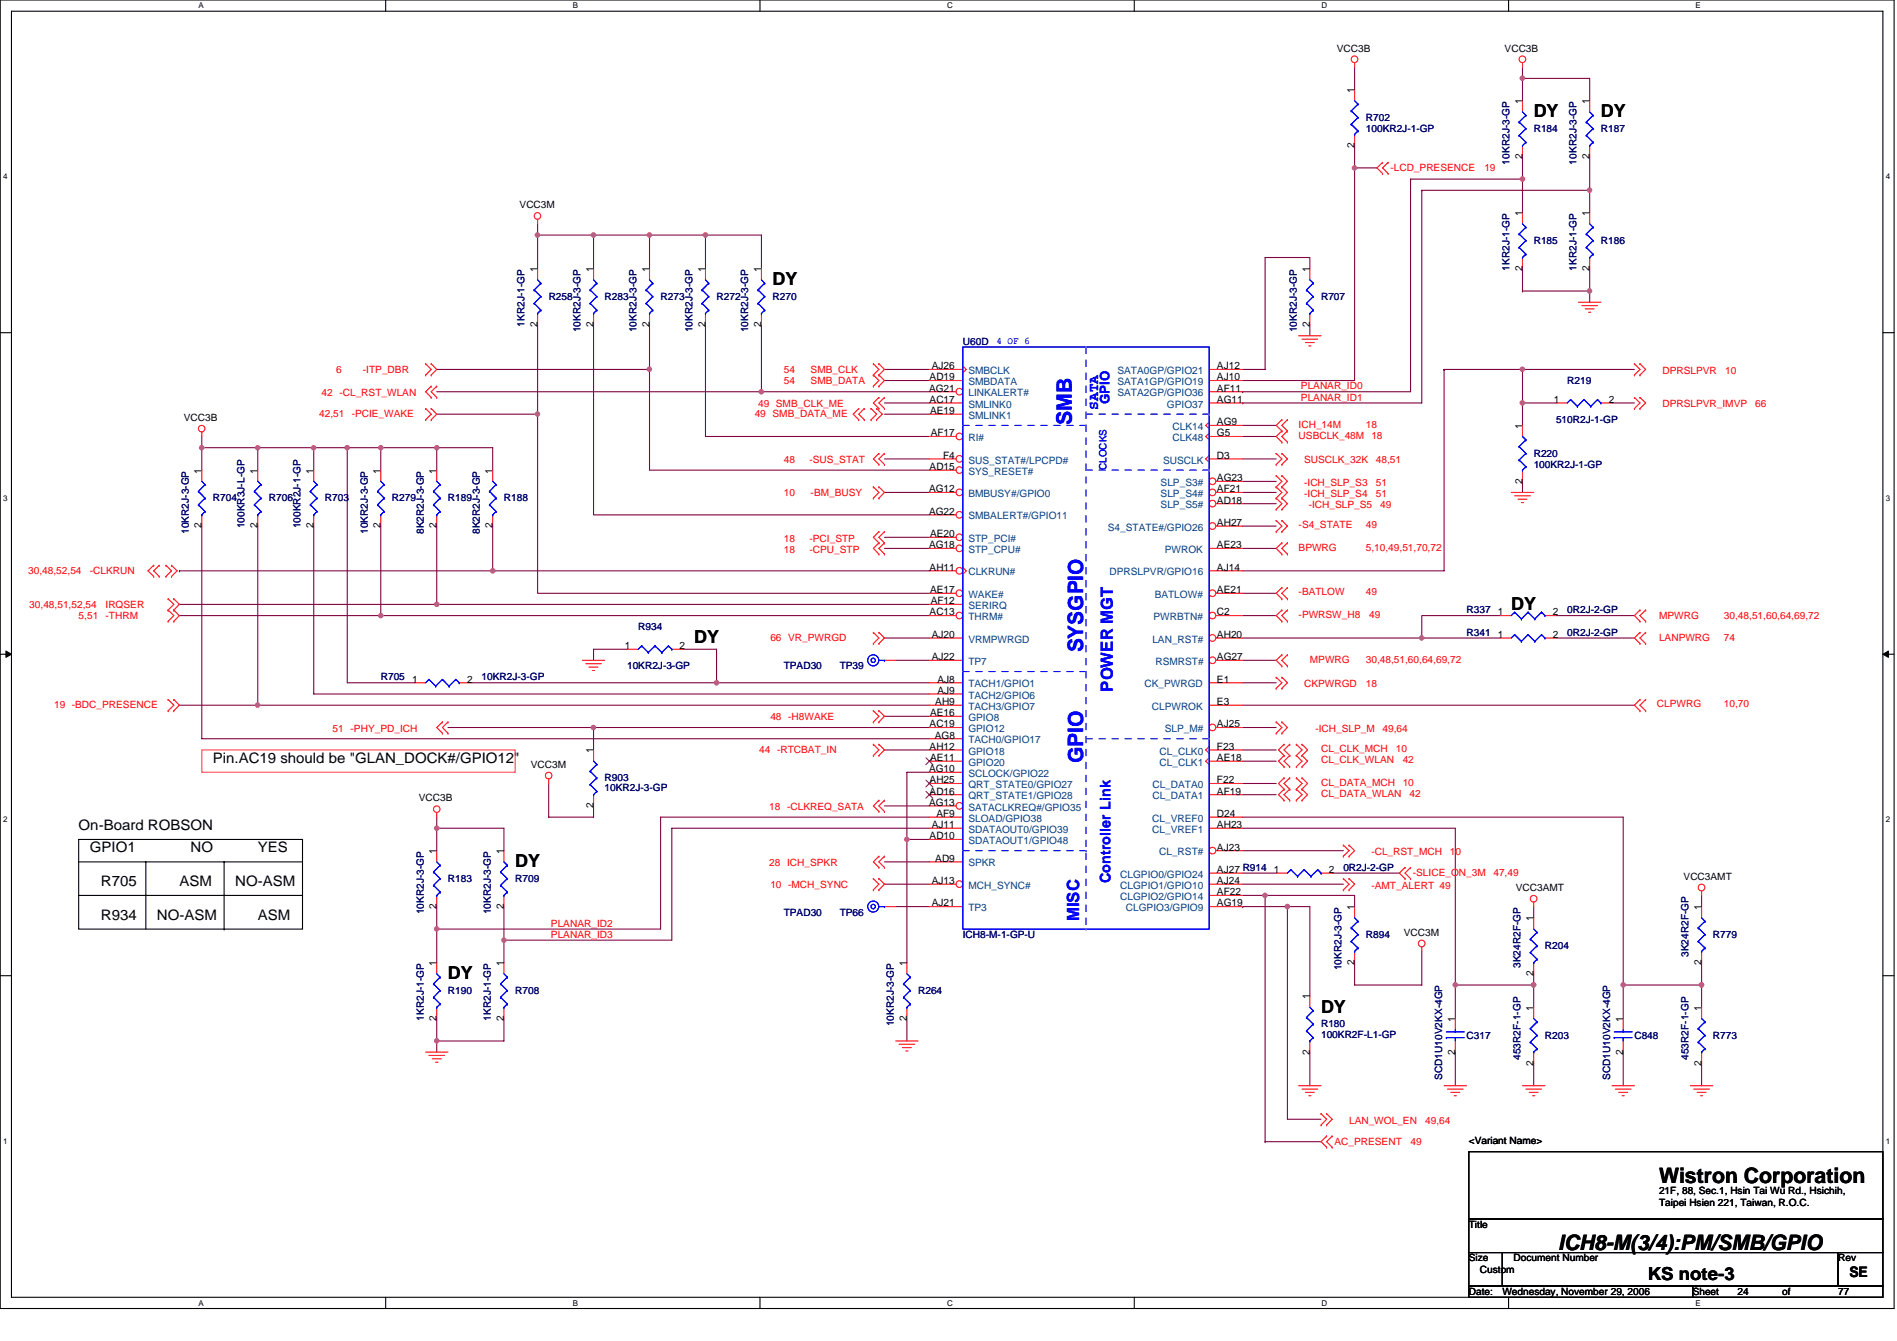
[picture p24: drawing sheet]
<svg xmlns="http://www.w3.org/2000/svg" width="297mm" height="210mm" viewBox="0 0 297 210" stroke-linecap="round" stroke-linejoin="round" font-family="sans-serif">
<defs><g id="words">
<g font-size="3.3" fill="#00f">
<text x="167.8" y="66.6" transform="rotate(-90 167.8 66.6)">SMB</text>
<text x="169.6" y="102.2" transform="rotate(-90 169.6 102.2)">SYSGPIO</text>
<text x="169.6" y="119.5" transform="rotate(-90 169.6 119.5)">GPIO</text>
</g>
<g font-size="3.3">
<text x="259.8" y="185.2">Wistron Corporation</text>
<text x="244" y="195.7">ICH8-M(3/4):PM/SMB/GPIO</text>
</g>
<g font-size="2.8">
<text x="240.2" y="18.4">DY</text>
<text x="250.7" y="18.4">DY</text>
<text x="121" y="44.6">DY</text>
<text x="236.6" y="95.5">DY</text>
<text x="108.7" y="100.7">DY</text>
<text x="80.7" y="135.8">DY</text>
<text x="70.1" y="153.3">DY</text>
<text x="206.9" y="158.6">DY</text>
<text x="258" y="200.4">KS note-3</text>
</g>
<g font-size="2.6" fill="#00f">
<text x="174.2" y="108.3" transform="rotate(-90 174.2 108.3)">POWER MGT</text>
<text x="169" y="144.3" transform="rotate(-90 169 144.3)">MISC</text>
</g>
<g font-size="2.3" fill="#00f">
<text x="172" y="64.2" transform="rotate(-90 172 64.2)">SATA</text>
<text x="173.9" y="138.3" transform="rotate(-90 173.9 138.3)">Controller Link</text>
</g>
<g font-size="2.3">
<text x="33.3" y="119.5">Pin.AC19 should be &quot;GLAN_DOCK#/GPIO12&quot;</text>
<text x="12.3" y="130">On-Board ROBSON</text>
<text x="14.1" y="133.5">GPIO1</text>
<text x="29.8" y="133.5">NO</text>
<text x="40.4" y="133.5">YES</text>
<text x="15.8" y="138.7">R705</text>
<text x="15.8" y="144">R934</text>
<text x="24.6" y="144">NO-ASM</text>
<text x="28.1" y="138.7">ASM</text>
<text x="36.8" y="138.7">NO-ASM</text>
<text x="40.4" y="144">ASM</text>
<text x="289.6" y="200">SE</text>
</g>
<text font-size="2.1" fill="#00f" x="173.8" y="63.3" transform="rotate(-90 173.8 63.3)">GPIO</text>
<g font-size="1.6">
<text x="209.3" y="8.1">VCC3B</text>
<text x="235.6" y="8.1">VCC3B</text>
<text x="212.1" y="14.5" transform="rotate(-90 212.1 14.5)">1</text>
<text x="238.4" y="16.3" transform="rotate(-90 238.4 16.3)">1</text>
<text x="248.9" y="16.3" transform="rotate(-90 248.9 16.3)">1</text>
<text x="212.1" y="23.2" transform="rotate(-90 212.1 23.2)">2</text>
<text x="238.4" y="24.9" transform="rotate(-90 238.4 24.9)">2</text>
<text x="248.9" y="24.9" transform="rotate(-90 248.9 24.9)">2</text>
<text x="81.4" y="32.6">VCC3M</text>
<text x="238.4" y="33.8" transform="rotate(-90 238.4 33.8)">1</text>
<text x="248.9" y="33.8" transform="rotate(-90 248.9 33.8)">1</text>
<text x="84.2" y="42.6" transform="rotate(-90 84.2 42.6)">1</text>
<text x="92.9" y="42.6" transform="rotate(-90 92.9 42.6)">1</text>
<text x="101.7" y="42.6" transform="rotate(-90 101.7 42.6)">1</text>
<text x="110.4" y="42.6" transform="rotate(-90 110.4 42.6)">1</text>
<text x="119.2" y="42.6" transform="rotate(-90 119.2 42.6)">1</text>
<text x="205.1" y="42.6" transform="rotate(-90 205.1 42.6)">1</text>
<text x="238.4" y="42.4" transform="rotate(-90 238.4 42.4)">2</text>
<text x="248.9" y="42.4" transform="rotate(-90 248.9 42.4)">2</text>
<text x="84.2" y="51.2" transform="rotate(-90 84.2 51.2)">2</text>
<text x="92.9" y="51.2" transform="rotate(-90 92.9 51.2)">2</text>
<text x="101.7" y="51.2" transform="rotate(-90 101.7 51.2)">2</text>
<text x="110.4" y="51.2" transform="rotate(-90 110.4 51.2)">2</text>
<text x="119.2" y="51.2" transform="rotate(-90 119.2 51.2)">2</text>
<text x="205.1" y="51.2" transform="rotate(-90 205.1 51.2)">2</text>
<text x="145.6" y="59.6">AD19</text>
<text x="145.9" y="57.8">AJ26</text>
<text x="190.6" y="57.8">AJ12</text>
<text x="190.6" y="59.6">AJ10</text>
<text x="28.8" y="65.9">VCC3B</text>
<text x="145.5" y="61.3">AG21</text>
<text x="145.6" y="63.1">AC17</text>
<text x="145.6" y="64.8">AE19</text>
<text x="190.6" y="63.1">AG11</text>
<text x="190.6" y="61.3">AF11</text>
<text x="243.3" y="63.1">1</text>
<text x="251.9" y="63.1">2</text>
<text x="145.7" y="68.3">AF17</text>
<text x="147.7" y="71.8">F4</text>
<text x="190.6" y="71.8">D3</text>
<text x="190.6" y="66.6">AG9</text>
<text x="190.6" y="68.3">G5</text>
<text x="238.4" y="67.1" transform="rotate(-90 238.4 67.1)">1</text>
<text x="31.6" y="74.1" transform="rotate(-90 31.6 74.1)">1</text>
<text x="40.3" y="74.1" transform="rotate(-90 40.3 74.1)">1</text>
<text x="49.1" y="74.1" transform="rotate(-90 49.1 74.1)">1</text>
<text x="59.6" y="74.1" transform="rotate(-90 59.6 74.1)">1</text>
<text x="68.4" y="74.1" transform="rotate(-90 68.4 74.1)">1</text>
<text x="77.1" y="74.1" transform="rotate(-90 77.1 74.1)">1</text>
<text x="145.5" y="77.1">AG12</text>
<text x="145.6" y="73.6">AD15</text>
<text x="190.6" y="75.4">AG23</text>
<text x="190.6" y="77.1">AF21</text>
<text x="238.4" y="75.7" transform="rotate(-90 238.4 75.7)">2</text>
<text x="31.6" y="82.7" transform="rotate(-90 31.6 82.7)">2</text>
<text x="40.3" y="82.7" transform="rotate(-90 40.3 82.7)">2</text>
<text x="49.1" y="82.7" transform="rotate(-90 49.1 82.7)">2</text>
<text x="59.6" y="82.7" transform="rotate(-90 59.6 82.7)">2</text>
<text x="68.4" y="82.7" transform="rotate(-90 68.4 82.7)">2</text>
<text x="77.1" y="82.7" transform="rotate(-90 77.1 82.7)">2</text>
<text x="145.5" y="80.6">AG22</text>
<text x="190.6" y="82.4">AH27</text>
<text x="190.6" y="78.8">AD18</text>
<text x="145.5" y="85.9">AG18</text>
<text x="145.6" y="89.4">AH11</text>
<text x="145.6" y="84.1">AE20</text>
<text x="190.6" y="85.9">AE23</text>
<text x="190.6" y="89.4">AJ14</text>
<text x="145.6" y="92.9">AE17</text>
<text x="145.7" y="94.6">AF12</text>
<text x="190.6" y="92.9">AE21</text>
<text x="97.8" y="101.6">1</text>
<text x="106.4" y="101.6">2</text>
<text x="145.6" y="96.4">AC13</text>
<text x="145.9" y="99.9">AJ20</text>
<text x="190.6" y="96.4">C2</text>
<text x="190.6" y="99.9">AH20</text>
<text x="234.5" y="99.9">1</text>
<text x="234.5" y="96.4">1</text>
<text x="243.1" y="99.9">2</text>
<text x="243.1" y="96.4">2</text>
<text x="64.5" y="106.9">1</text>
<text x="73.1" y="106.9">2</text>
<text x="145.9" y="103.4">AJ22</text>
<text x="146.8" y="106.9">AJ8</text>
<text x="190.6" y="103.4">AG27</text>
<text x="190.6" y="106.9">E1</text>
<text x="145.6" y="113.9">AC19</text>
<text x="145.6" y="112.1">AE16</text>
<text x="146.4" y="110.4">AH9</text>
<text x="146.8" y="108.6">AJ9</text>
<text x="190.6" y="113.9">AJ25</text>
<text x="190.6" y="110.4">E3</text>
<text x="92.9" y="118" transform="rotate(-90 92.9 118)">1</text>
<text x="145.6" y="117.4">AH12</text>
<text x="145.6" y="119.2">AE11</text>
<text x="146.4" y="115.7">AG8</text>
<text x="190.6" y="117.4">F23</text>
<text x="190.6" y="119.2">AE18</text>
<text x="65.6" y="125.5">VCC3B</text>
<text x="83.1" y="120.2">VCC3M</text>
<text x="145.5" y="120.9">AG10</text>
<text x="145.6" y="122.7">AH25</text>
<text x="145.6" y="124.4">AD16</text>
<text x="190.6" y="122.7">F22</text>
<text x="190.6" y="124.4">AF19</text>
<text x="92.9" y="126.6" transform="rotate(-90 92.9 126.6)">2</text>
<text x="145.5" y="126.2">AG13</text>
<text x="145.6" y="131.4">AD10</text>
<text x="145.9" y="129.7">AJ11</text>
<text x="146.6" y="127.9">AF9</text>
<text x="190.6" y="129.7">AH23</text>
<text x="190.6" y="127.9">D24</text>
<text x="68.4" y="133.7" transform="rotate(-90 68.4 133.7)">1</text>
<text x="78.9" y="133.7" transform="rotate(-90 78.9 133.7)">1</text>
<text x="146.4" y="134.9">AD9</text>
<text x="190.6" y="133.2">AJ23</text>
<text x="190.6" y="136.7">AJ27 R914</text>
<text x="199.5" y="136.7">1</text>
<text x="208.1" y="136.7">2</text>
<text x="263.6" y="137.8">VCC3AMT</text>
<text x="68.4" y="142.3" transform="rotate(-90 68.4 142.3)">2</text>
<text x="78.9" y="142.3" transform="rotate(-90 78.9 142.3)">2</text>
<text x="145.9" y="138.4">AJ13</text>
<text x="145.9" y="141.9">AJ21</text>
<text x="190.6" y="138.4">AJ24</text>
<text x="190.6" y="140.2">AF22</text>
<text x="190.6" y="141.9">AG19</text>
<text x="212.1" y="142.5" transform="rotate(-90 212.1 142.5)">1</text>
<text x="237.3" y="139.5">VCC3AMT</text>
<text x="266.4" y="142.5" transform="rotate(-90 266.4 142.5)">1</text>
<text x="219.8" y="146.5">VCC3M</text>
<text x="240.1" y="144.3" transform="rotate(-90 240.1 144.3)">1</text>
<text x="68.4" y="151.3" transform="rotate(-90 68.4 151.3)">1</text>
<text x="78.9" y="151.3" transform="rotate(-90 78.9 151.3)">1</text>
<text x="142" y="151.3" transform="rotate(-90 142 151.3)">1</text>
<text x="212.1" y="151.1" transform="rotate(-90 212.1 151.1)">2</text>
<text x="240.1" y="152.8" transform="rotate(-90 240.1 152.8)">2</text>
<text x="266.4" y="151.1" transform="rotate(-90 266.4 151.1)">2</text>
<text x="68.4" y="159.9" transform="rotate(-90 68.4 159.9)">2</text>
<text x="78.9" y="159.9" transform="rotate(-90 78.9 159.9)">2</text>
<text x="142" y="159.9" transform="rotate(-90 142 159.9)">2</text>
<text x="205.1" y="156.5" transform="rotate(-90 205.1 156.5)">1</text>
<text x="227.9" y="160" transform="rotate(-90 227.9 160)">1</text>
<text x="240.1" y="158.3" transform="rotate(-90 240.1 158.3)">1</text>
<text x="254.1" y="160" transform="rotate(-90 254.1 160)">1</text>
<text x="266.4" y="158.3" transform="rotate(-90 266.4 158.3)">1</text>
<text x="205.1" y="165.1" transform="rotate(-90 205.1 165.1)">2</text>
<text x="227.9" y="165.1" transform="rotate(-90 227.9 165.1)">2</text>
<text x="240.1" y="166.9" transform="rotate(-90 240.1 166.9)">2</text>
<text x="254.1" y="165.1" transform="rotate(-90 254.1 165.1)">2</text>
<text x="266.4" y="166.9" transform="rotate(-90 266.4 166.9)">2</text>
<text x="230" y="179.1">&lt;Variant Name&gt;</text>
<text x="259.8" y="187">21F, 88, Sec.1, Hsin Tai Wu Rd., Hsichih,</text>
<text x="259.8" y="188.8">Taipei Hsien 221, Taiwan, R.O.C.</text>
<text x="230" y="192.3">Title</text>
<text x="230" y="197.5">Size</text>
<text x="237" y="197.5">Document Number</text>
<text x="287.8" y="197.5">Rev</text>
<text x="230" y="202.8">Date:</text>
<text x="231.7" y="199.3">Custom</text>
<text x="235.2" y="202.8">Wednesday, November 29, 2006</text>
<text x="265" y="202.8">Sheet</text>
<text x="272.1" y="202.8">24</text>
<text x="279.1" y="202.8">of</text>
<text x="287.8" y="202.8">77</text>
</g>
<g font-size="1.6" fill="#000080">
<text x="213.9" y="18.9">R702</text>
<text x="213.9" y="20.7">100KR2J-1-GP</text>
<text x="240.2" y="20.7">R184</text>
<text x="250.7" y="20.7">R187</text>
<text x="236.3" y="25.8" transform="rotate(-90 236.3 25.8)">10KR2J-3-GP</text>
<text x="246.9" y="25.8" transform="rotate(-90 246.9 25.8)">10KR2J-3-GP</text>
<text x="240.2" y="38.2">R185</text>
<text x="250.7" y="38.2">R186</text>
<text x="85.9" y="47">R258</text>
<text x="94.7" y="47">R283</text>
<text x="103.4" y="47">R273</text>
<text x="112.2" y="47">R272</text>
<text x="121" y="47">R270</text>
<text x="206.9" y="47">R707</text>
<text x="236.3" y="42.4" transform="rotate(-90 236.3 42.4)">1KR2J-1-GP</text>
<text x="246.9" y="42.4" transform="rotate(-90 246.9 42.4)">1KR2J-1-GP</text>
<text x="82.1" y="51.2" transform="rotate(-90 82.1 51.2)">1KR2J-1-GP</text>
<text x="90.9" y="52" transform="rotate(-90 90.9 52)">10KR2J-3-GP</text>
<text x="99.6" y="52" transform="rotate(-90 99.6 52)">10KR2J-3-GP</text>
<text x="108.4" y="52" transform="rotate(-90 108.4 52)">10KR2J-3-GP</text>
<text x="117.2" y="52" transform="rotate(-90 117.2 52)">10KR2J-3-GP</text>
<text x="150.8" y="54">U60D</text>
<text x="203" y="52" transform="rotate(-90 203 52)">10KR2J-3-GP</text>
<text x="245.4" y="60.1">R219</text>
<text x="240.2" y="71.5">R220</text>
<text x="243.6" y="66.3">510R2J-1-GP</text>
<text x="240.2" y="73.3">100KR2J-1-GP</text>
<text x="29.5" y="83.6" transform="rotate(-90 29.5 83.6)">10KR2J-3-GP</text>
<text x="33.3" y="78.5">R704</text>
<text x="38.3" y="82.7" transform="rotate(-90 38.3 82.7)">100KR3J-L-GP</text>
<text x="42.1" y="78.5">R706</text>
<text x="47.1" y="82.7" transform="rotate(-90 47.1 82.7)">100KR2J-1-GP</text>
<text x="50.9" y="78.5">R703</text>
<text x="57.6" y="83.6" transform="rotate(-90 57.6 83.6)">10KR2J-3-GP</text>
<text x="61.4" y="78.5">R279</text>
<text x="66.4" y="83.6" transform="rotate(-90 66.4 83.6)">8K2R2J-3-GP</text>
<text x="70.1" y="78.5">R189</text>
<text x="75.1" y="83.6" transform="rotate(-90 75.1 83.6)">8K2R2J-3-GP</text>
<text x="78.9" y="78.5">R188</text>
<text x="99.9" y="98.7">R934</text>
<text x="229.6" y="99.5">R341</text>
<text x="229.6" y="96">R337</text>
<text x="245.4" y="99.5">0R2J-2-GP</text>
<text x="245.4" y="96">0R2J-2-GP</text>
<text x="59.6" y="106.6">R705</text>
<text x="75.4" y="106.6">10KR2J-3-GP</text>
<text x="98.2" y="104.8">10KR2J-3-GP</text>
<text x="122.7" y="104.8">TPAD30</text>
<text x="131.5" y="104.8">TP39</text>
<text x="94.7" y="122.3">R903</text>
<text x="94.7" y="123.9">10KR2J-3-GP</text>
<text x="210.4" y="136.4">0R2J-2-GP</text>
<text x="66.4" y="143.2" transform="rotate(-90 66.4 143.2)">10KR2J-3-GP</text>
<text x="70.1" y="138.1">R183</text>
<text x="76.9" y="143.2" transform="rotate(-90 76.9 143.2)">10KR2J-3-GP</text>
<text x="80.7" y="138.1">R709</text>
<text x="122.7" y="143.4">TPAD30</text>
<text x="131.5" y="143.4">TP66</text>
<text x="150.8" y="146.9">ICH8-M-1-GP-U</text>
<text x="213.9" y="146.9">R894</text>
<text x="241.9" y="148.6">R204</text>
<text x="264.4" y="149.9" transform="rotate(-90 264.4 149.9)">3K24R2F-GP</text>
<text x="268.2" y="146.9">R779</text>
<text x="70.1" y="155.6">R190</text>
<text x="80.7" y="155.6">R708</text>
<text x="143.8" y="155.6">R264</text>
<text x="210.1" y="152" transform="rotate(-90 210.1 152)">10KR2J-3-GP</text>
<text x="238.1" y="151.6" transform="rotate(-90 238.1 151.6)">3K24R2F-GP</text>
<text x="66.4" y="159.9" transform="rotate(-90 66.4 159.9)">1KR2J-1-GP</text>
<text x="76.9" y="159.9" transform="rotate(-90 76.9 159.9)">1KR2J-1-GP</text>
<text x="140" y="160.7" transform="rotate(-90 140 160.7)">10KR2J-3-GP</text>
<text x="206.9" y="160.9">R180</text>
<text x="206.9" y="162.5">100KR2F-L1-GP</text>
<text x="229.6" y="162.6">C317</text>
<text x="238.1" y="166" transform="rotate(-90 238.1 166)">453R2F-1-GP</text>
<text x="241.9" y="162.6">R203</text>
<text x="255.9" y="162.6">C848</text>
<text x="264.4" y="166" transform="rotate(-90 264.4 166)">453R2F-1-GP</text>
<text x="268.2" y="162.6">R773</text>
<text x="225.8" y="169.1" transform="rotate(-90 225.8 169.1)">SCD1U10V2KX-4GP</text>
<text x="252.1" y="169.1" transform="rotate(-90 252.1 169.1)">SCD1U10V2KX-4GP</text>
</g>
<g font-size="1.6" fill="#f00">
<text x="217.7" y="26.8">-LCD_PRESENCE</text>
<text x="232.4" y="26.8">19</text>
<text x="52.6" y="58.4">6</text>
<text x="56.8" y="58.4">-ITP_DBR</text>
<text x="122.7" y="58.4">54</text>
<text x="126.9" y="58.4">SMB_CLK</text>
<text x="260.3" y="58.5">DPRSLPVR</text>
<text x="270.1" y="58.5">10</text>
<text x="50" y="65.4">42,51</text>
<text x="50.4" y="62">42 -CL_RST_WLAN</text>
<text x="55.1" y="65.4">-PCIE_WAKE</text>
<text x="118.2" y="65.4">49 SMB_DATA_ME</text>
<text x="118.7" y="63.8">49 SMB_CLK_ME</text>
<text x="122.7" y="60.1">54</text>
<text x="126.9" y="60.1">SMB_DATA</text>
<text x="203.7" y="61">PLANAR_ID0</text>
<text x="203.7" y="62.7">PLANAR_ID1</text>
<text x="260.3" y="63.8">DPRSLPVR_IMVP</text>
<text x="274.8" y="63.8">66</text>
<text x="203.3" y="67">ICH_14M</text>
<text x="203.3" y="68.7">USBCLK_48M</text>
<text x="213.9" y="67">18</text>
<text x="214.7" y="68.7">18</text>
<text x="122.7" y="72.6">48</text>
<text x="122.7" y="77.6">10</text>
<text x="126.8" y="72.6">-SUS_STAT</text>
<text x="126.9" y="77.6">-BM_BUSY</text>
<text x="204.2" y="72.6">SUSCLK_32K</text>
<text x="204.2" y="76.1">-ICH_SLP_S3</text>
<text x="204.2" y="77.8">-ICH_SLP_S4</text>
<text x="215.4" y="72.6">48,51</text>
<text x="215.4" y="76.1">51</text>
<text x="215.4" y="77.8">51</text>
<text x="203.3" y="82.7">-S4_STATE</text>
<text x="204.9" y="79.6">-ICH_SLP_S5</text>
<text x="213.9" y="82.7">49</text>
<text x="216.1" y="79.6">49</text>
<text x="4.4" y="89.9">30,48,52,54</text>
<text x="14.1" y="89.9">-CLKRUN</text>
<text x="122.7" y="84.8">18</text>
<text x="122.7" y="86.6">18</text>
<text x="126.8" y="84.8">-PCI_STP</text>
<text x="126.8" y="86.6">-CPU_STP</text>
<text x="203.3" y="86.2">BPWRG</text>
<text x="213.9" y="86.2">5,10,49,51,70,72</text>
<text x="4.6" y="95.2">30,48,51,52,54</text>
<text x="16.5" y="95.2">IRQSER</text>
<text x="203.3" y="93.2">-BATLOW</text>
<text x="213.9" y="93.2">49</text>
<text x="12.3" y="96.9">5,51</text>
<text x="16.5" y="96.9">-THRM</text>
<text x="120.6" y="100.4">66 VR_PWRGD</text>
<text x="203.3" y="96.8">-PWRSW_H8</text>
<text x="214.4" y="96.8">49</text>
<text x="259.8" y="96.9">MPWRG</text>
<text x="259.8" y="100.4">LANPWRG</text>
<text x="269.9" y="100.4">74</text>
<text x="269.9" y="96.9">30,48,51,60,64,69,72</text>
<text x="204.2" y="107.6">CKPWRGD</text>
<text x="205.1" y="103.8">MPWRG</text>
<text x="213.9" y="107.6">18</text>
<text x="213.9" y="103.8">30,48,51,60,64,69,72</text>
<text x="8.5" y="110.9">19 -BDC_PRESENCE</text>
<text x="120.6" y="112.7">48 -H8WAKE</text>
<text x="259.4" y="110.8">CLPWRG</text>
<text x="269.9" y="110.8">10,70</text>
<text x="52.1" y="114.6">51 -PHY_PD_ICH</text>
<text x="118.9" y="117.9">44 -RTCBAT_IN</text>
<text x="206" y="114.6">-ICH_SLP_M</text>
<text x="206.9" y="119.5">CL_CLK_WLAN</text>
<text x="206.9" y="117.8">CL_CLK_MCH</text>
<text x="216.5" y="114.6">49,64</text>
<text x="218.6" y="117.8">10</text>
<text x="219.6" y="119.5">42</text>
<text x="206.9" y="124.8">CL_DATA_WLAN</text>
<text x="206.9" y="123">CL_DATA_MCH</text>
<text x="219.6" y="123">10</text>
<text x="220.7" y="124.8">42</text>
<text x="120.5" y="126.9">18 -CLKREQ_SATA</text>
<text x="120.5" y="135.7">28 ICH_SPKR</text>
<text x="214.7" y="133.9">-CL_RST_MCH</text>
<text x="221.2" y="137.2">-SLICE_ON_3M</text>
<text x="227" y="133.9">10</text>
<text x="233.8" y="137.2">47,49</text>
<text x="120.6" y="139">10 -MCH_SYNC</text>
<text x="214.7" y="139.1">-AMT_ALERT 49</text>
<text x="86.3" y="146.9">PLANAR_ID3</text>
<text x="86.3" y="145.1">PLANAR_ID2</text>
<text x="209" y="179.3">AC_PRESENT</text>
<text x="211.2" y="176">LAN_WOL_EN</text>
<text x="220.9" y="179.3">49</text>
<text x="223.2" y="176">49,64</text>
</g>
<g font-size="1.6" fill="#00f">
<text x="156" y="53.8">4 OF 6</text>
<text x="173.3" y="73.6" transform="rotate(-90 173.3 73.6)">CLOCKS</text>
</g>
<g font-size="1.6" fill="#004080">
<text x="151.6" y="58.6">SMBCLK</text>
<text x="175" y="58.6">SATA0GP/GPIO21</text>
<text x="151.6" y="60.3">SMBDATA</text>
<text x="151.6" y="62.1">LINKALERT#</text>
<text x="151.6" y="63.8">SMLINK0</text>
<text x="151.6" y="65.6">SMLINK1</text>
<text x="175" y="60.3">SATA1GP/GPIO19</text>
<text x="175" y="62.1">SATA2GP/GPIO36</text>
<text x="182.7" y="63.8">GPIO37</text>
<text x="151.6" y="69.1">RI#</text>
<text x="183.6" y="67.3">CLK14</text>
<text x="183.6" y="69.1">CLK48</text>
<text x="151.6" y="72.6">SUS_STAT#/LPCPD#</text>
<text x="151.6" y="74.3">SYS_RESET#</text>
<text x="151.6" y="77.8">BMBUSY#/GPIO0</text>
<text x="181.7" y="76.1">SLP_S3#</text>
<text x="181.7" y="77.8">SLP_S4#</text>
<text x="182.1" y="72.6">SUSCLK</text>
<text x="151.6" y="81.3">SMBALERT#/GPIO11</text>
<text x="173.5" y="83.1">S4_STATE#/GPIO26</text>
<text x="181.7" y="79.6">SLP_S5#</text>
<text x="151.6" y="84.9">STP_PCI#</text>
<text x="151.6" y="86.6">STP_CPU#</text>
<text x="182.4" y="86.6">PWROK</text>
<text x="151.6" y="90.1">CLKRUN#</text>
<text x="151.6" y="93.6">WAKE#</text>
<text x="151.6" y="95.4">SERIRQ</text>
<text x="173.7" y="90.1">DPRSLPVR/GPIO16</text>
<text x="180.8" y="93.6">BATLOW#</text>
<text x="151.6" y="97.1">THRM#</text>
<text x="151.6" y="100.6">VRMPWRGD</text>
<text x="180.4" y="100.6">LAN_RST#</text>
<text x="180.6" y="97.1">PWRBTN#</text>
<text x="151.6" y="107.6">TACH1/GPIO1</text>
<text x="151.6" y="104.1">TP7</text>
<text x="179.2" y="107.6">CK_PWRGD</text>
<text x="180.9" y="104.1">RSMRST#</text>
<text x="151.6" y="109.4">TACH2/GPIO6</text>
<text x="151.6" y="111.1">TACH3/GPIO7</text>
<text x="151.6" y="112.9">GPIO8</text>
<text x="180.4" y="111.1">CLPWROK</text>
<text x="151.6" y="114.6">GPIO12</text>
<text x="151.6" y="118.2">GPIO18</text>
<text x="151.6" y="119.9">GPIO20</text>
<text x="151.6" y="116.4">TACH0/GPIO17</text>
<text x="181.6" y="118.2">CL_CLK0</text>
<text x="181.6" y="119.9">CL_CLK1</text>
<text x="182.4" y="114.6">SLP_M#</text>
<text x="151.6" y="121.6">SCLOCK/GPIO22</text>
<text x="151.6" y="123.4">QRT_STATE0/GPIO27</text>
<text x="151.6" y="125.2">QRT_STATE1/GPIO28</text>
<text x="180.4" y="123.4">CL_DATA0</text>
<text x="180.4" y="125.2">CL_DATA1</text>
<text x="151.6" y="126.9">SATACLKREQ#/GPIO35</text>
<text x="151.6" y="128.7">SLOAD/GPIO38</text>
<text x="151.6" y="130.4">SDATAOUT0/GPIO39</text>
<text x="180.4" y="130.4">CL_VREF1</text>
<text x="180.4" y="128.7">CL_VREF0</text>
<text x="151.6" y="132.2">SDATAOUT1/GPIO48</text>
<text x="151.6" y="135.7">SPKR</text>
<text x="175.4" y="137.4">CLGPIO0/GPIO24</text>
<text x="181.5" y="133.9">CL_RST#</text>
<text x="151.6" y="139.2">MCH_SYNC#</text>
<text x="151.6" y="142.7">TP3</text>
<text x="175.4" y="139.2">CLGPIO1/GPIO10</text>
<text x="175.4" y="140.9">CLGPIO2/GPIO14</text>
<text x="176.3" y="142.7">CLGPIO3/GPIO9</text>
</g>
<g font-size="1.3">
<text x="31.1" y="1.3">A</text>
<text x="89.7" y="1.3">B</text>
<text x="148.3" y="1.3">C</text>
<text x="206.9" y="1.3">D</text>
<text x="265.5" y="1.3">E</text>
<text x=".5" y="28">4</text>
<text x="295.3" y="28">4</text>
<text x=".5" y="78.4">3</text>
<text x="295.3" y="78.4">3</text>
<text x=".5" y="128.7">2</text>
<text x="295.3" y="128.7">2</text>
<text x=".5" y="179.1">1</text>
<text x="295.3" y="179.1">1</text>
<text x="31.1" y="204.4">A</text>
<text x="89.7" y="204.4">B</text>
<text x="148.3" y="204.4">C</text>
<text x="206.9" y="204.4">D</text>
<text x="265.5" y="204.4">E</text>
</g>
</g></defs>
<path d="M0 0h296.6v204.9h-296.6zM1.8 1.8h293v201.3h-293z" fill="none" stroke="#000" stroke-width=".17"/>
<g fill="#fff">
<path d="M31.1 .2h.8v1.4h-.8z"/>
<path d="M31.1 203.3h.8v1.4h-.8z"/>
</g>
<path d="M60.4 0v1.8M60.4 203.1v1.8" fill="none" stroke="#000" stroke-width=".17"/>
<g fill="#fff">
<path d="M89.7 .2h.8v1.4h-.8z"/>
<path d="M89.7 203.3h.8v1.4h-.8z"/>
</g>
<path d="M119 0v1.8M119 203.1v1.8" fill="none" stroke="#000" stroke-width=".17"/>
<g fill="#fff">
<path d="M148.3 .2h.9v1.4h-.9z"/>
<path d="M148.3 203.3h.9v1.4h-.9z"/>
</g>
<path d="M177.6 0v1.8M177.6 203.1v1.8" fill="none" stroke="#000" stroke-width=".17"/>
<g fill="#fff">
<path d="M206.9 .2h.9v1.4h-.9z"/>
<path d="M206.9 203.3h.9v1.4h-.9z"/>
</g>
<path d="M236.2 0v1.8M236.2 203.1v1.8" fill="none" stroke="#000" stroke-width=".17"/>
<g fill="#fff">
<path d="M265.5 .2h.8v1.4h-.8z"/>
<path d="M265.5 203.3h.8v1.4h-.8z"/>
<path d="M.5 26.9h.7v1.4h-.7z"/>
<path d="M295.3 26.9h.6v1.4h-.6z"/>
<path d="M.5 77.3h.7v1.4h-.7z"/>
<path d="M295.3 77.3h.6v1.4h-.6z"/>
</g>
<path d="M0 52.1h1.8M294.8 52.1h1.8" fill="none" stroke="#000" stroke-width=".17"/>
<g fill="#fff">
<path d="M.5 127.6h.7v1.4h-.7z"/>
<path d="M295.3 127.6h.6v1.4h-.6z"/>
</g>
<path d="M0 102.4h1.8M294.8 102.4h1.8" fill="none" stroke="#000" stroke-width=".17"/>
<path d="M.9 101.9l.9 .5-.9 .5zM294.8 102.4l.9-.5v1z" fill="#000" stroke="#000" stroke-width=".16"/>
<g fill="#fff">
<path d="M.5 177.9h.7v1.4h-.7z"/>
<path d="M295.3 177.9h.6v1.4h-.6z"/>
</g>
<g fill="none" stroke="#000" stroke-width=".17">
<path d="M12.3 131.4h35.1v14.1h-35.1zM12.3 135h35.1M22.8 135v10.5M35.1 135v10.5M0 152.8h1.8M12.3 140.2h35.1M35.1 145.5h.1M294.8 152.8h1.8M230 180.3h64.8v10.6h-64.8zM230 190.9h64.8v5.2h-64.8zM230 196.1h5.2v5.3h-5.2zM235.2 196.1h52.6v5.3h-52.6z"/>
<path d="M287.8 196.1h7v5.3h-7zM230 201.4h35v1.7h-35zM265 201.4h29.8v1.7h-29.8z"/>
</g>
<g fill="none" stroke="#800040" stroke-width=".17">
<path d="M212.1 10.5v3.5M238.4 12.3h.1M238.4 12.3h10.5v3.5M238.4 10.5v1.8M238.4 12.3v3.5M84.2 35.1v1.7M84.2 36.8v5.3M84.2 36.8h8.7v5.3M84.2 36.8h.1M92.9 36.8h8.8v5.3M92.9 36.8h.1M101.7 36.8h8.8v5.3"/>
<path d="M101.7 36.8h.1M110.5 36.8h.1M110.5 36.8h8.7v5.3M212.1 26.3v33.3h-17.5M212.1 26.3h.1M212.1 26.3h3.5M212.1 22.8v3.5M220.9 28h.1M220.9 28v33.3h-26.3M220.9 28h17.5M222.6 29.8h26.3v3.5M222.6 29.8h.1"/>
<path d="M222.6 29.8v33.3h-28M238.4 28v5.3M238.4 24.5v3.5M248.9 24.5v5.3M68.4 57.8h33.3M84.2 50.8v14.1M92.9 50.8v29.8h52.6M101.7 57.8h.1M101.7 57.8v15.8h43.8M101.7 50.8v7M110.5 50.8v17.5h35M119.2 50.8v10.5"/>
<path d="M138.5 57.8h7M138.5 59.6h7M205.1 42.1v-1.8h-7v17.5h-3.5M205.1 50.8v1.8M226.1 57.8v31.6h-31.5M226.1 57.8h.1M226.1 57.8h12.3M238.4 42.1v3.5M238.4 45.6h.1M238.4 57.8h17.5M238.4 57.8v5.3h5.2M238.4 45.6h10.5"/>
<path d="M248.9 45.6v1.7M248.9 42.1v3.5M31.6 68.3v1.8M31.6 70.1h.1M31.6 70.1v3.5M31.6 70.1h8.8M40.4 70.1v3.5M40.4 70.1h8.7M49.1 70.1v3.5M49.1 70.1h.1M49.1 70.1h5.3M54.4 70.1h5.2"/>
<path d="M54.4 70.1h.1M54.4 70.1v36.8h10.5M59.6 70.1v3.5M59.6 70.1h.1M59.6 70.1h8.8M68.4 61.3h50.8M68.4 64.9h15.8M68.4 70.1h8.7v3.5M68.4 70.1v3.5M84.2 64.9v28h61.3M84.2 64.9h.1M119.2 61.3h.1"/>
<path d="M119.2 61.3h26.3M138.5 77.1h7M138.5 63.1h7M138.5 64.9h7M138.5 71.9h7M194.6 78.9h5.2M194.6 61.3h.1M194.6 63.1h.1M194.6 66.6h5.2M194.6 68.3h5.2M194.6 71.9h5.2M194.6 75.4h5.2"/>
<path d="M194.6 77.1h5.2M238.4 75.4v1.7M238.4 63.1h.1M238.4 63.1v3.5M252.4 63.1h3.5M28.1 89.4h.1M28.1 94.6h40.3M28.1 96.4h31.5M28.1 89.4h49M31.6 82.4v33.3h113.9M40.4 82.4v28M49.1 82.4v26.3h96.4"/>
<path d="M59.6 96.4h.1M59.6 82.4v14M59.6 96.4h85.9M68.4 94.6h.1M68.4 82.4v12.2M68.4 94.6h77.1M77.1 82.4v7M77.1 89.4h68.4M138.5 84.1h7M138.5 85.9h7M138.5 99.9h7M194.6 92.9h5.2"/>
<path d="M194.6 96.4h5.2M194.6 85.9h5.2M194.6 82.4h5.2M194.6 99.9h28M222.6 99.9h.1M234.9 96.4h-12.3v3.5h12.3M243.6 96.4h12.3M243.6 99.9h12.3M28.1 110.4h12.3M40.4 110.4h.1M40.4 110.4h105.1M70.1 113.9h22.8v3.5"/>
<path d="M73.7 106.9h38.5M92.9 113.9h.1M92.9 113.9h52.6M98.2 101.7h-5.3v1.7M107 101.7h5.2v5.2M112.2 106.9h33.3M112.2 106.9h.1M138.5 112.2h7M138.5 117.4h7M140.2 103.4h5.3M194.6 117.4h5.2M194.6 119.2h5.2"/>
<path d="M194.6 113.9h5.2M194.6 106.9h5.2M194.6 103.4h5.2M194.6 110.4h61.3M68.4 129.7v3.5M68.4 129.7h.1M68.4 129.7h10.5v3.5M68.4 128v1.7M85.9 122.7v5.3h7v-1.8M138.5 126.2h7M138.5 135h7M138.5 138.5h7"/>
<path d="M142 131.4h3.5M142 131.4h.1M142 131.4v19.3M145.5 120.9h-3.5v10.5M145.5 128h-42.1v17.5h-35M145.5 129.7h-40.3v17.5h-26.3M194.6 138.5h15.8M194.6 136.7h5.2M194.6 133.2h15.8M194.6 129.7h33.3v24.5M194.6 128h59.6v26.2M194.6 124.4h5.2"/>
<path d="M194.6 122.7h5.2M208.6 136.7h10.5M68.4 145.5v5.2M68.4 145.5h.1M68.4 159.5v3.5M68.4 142v3.5M78.9 142v5.2M78.9 147.2h.1M78.9 147.2v3.5M78.9 159.5v3.5h-10.5M140.2 142h5.3M142 159.5v3.5"/>
<path d="M194.6 140.2h3.5M194.6 142h.1M194.6 142h7M198.1 140.2h14v1.8M198.1 140.2v38.6M201.6 142h3.5v14M201.6 142h.1M201.6 142v33.3h5.3M222.6 149v5.2h-10.5v-3.5M227.9 154.2h.1M227.9 154.2h12.3M227.9 154.2v5.3"/>
<path d="M240.2 152.5v1.7M240.2 154.2h.1M240.2 142v1.7M240.2 154.2v3.5M254.2 154.2h.1M254.2 154.2h12.2M254.2 154.2v5.3M266.4 150.7v3.5M266.4 154.2h.1M266.4 140.2v1.8M266.4 154.2v3.5M68.4 163h.1"/>
<path d="M68.4 163v1.7M198.1 178.8h.1M198.1 178.8h8.8M205.1 164.7v5.3M227.9 164.7v5.3M240.2 166.5v3.5M254.2 164.7v5.3M266.4 166.5v3.5"/>
</g>
<g fill="#f0f" stroke="#f0f" stroke-width=".17">
<circle cx="110.4" cy="36.8" r=".34"/>
<circle cx="119.2" cy="61.3" r=".34"/>
<circle cx="84.2" cy="36.8" r=".34"/>
<circle cx="92.9" cy="36.8" r=".34"/>
<circle cx="101.7" cy="36.8" r=".34"/>
<circle cx="101.7" cy="57.8" r=".34"/>
<circle cx="77.1" cy="89.4" r=".34"/>
<circle cx="40.3" cy="70.1" r=".34"/>
<circle cx="31.6" cy="70.1" r=".34"/>
<circle cx="68.4" cy="70.1" r=".34"/>
<circle cx="59.6" cy="70.1" r=".34"/>
<circle cx="84.2" cy="64.8" r=".34"/>
<circle cx="68.4" cy="94.6" r=".34"/>
<circle cx="59.6" cy="96.4" r=".34"/>
<circle cx="92.9" cy="113.9" r=".34"/>
<circle cx="142" cy="131.4" r=".35"/>
<circle cx="68.4" cy="129.7" r=".34"/>
<circle cx="78.9" cy="147.2" r=".34"/>
<circle cx="68.4" cy="145.5" r=".34"/>
<circle cx="68.4" cy="163" r=".34"/>
<circle cx="240.1" cy="154.2" r=".34"/>
<circle cx="227.9" cy="154.2" r=".34"/>
<circle cx="266.4" cy="154.2" r=".34"/>
<circle cx="254.2" cy="154.2" r=".34"/>
<circle cx="238.4" cy="57.8" r=".35"/>
<circle cx="238.4" cy="12.3" r=".35"/>
<circle cx="248.9" cy="29.8" r=".34"/>
<circle cx="238.4" cy="28" r=".35"/>
<circle cx="248.9" cy="45.6" r=".34"/>
<circle cx="238.4" cy="63.1" r=".35"/>
<circle cx="212.1" cy="26.3" r=".35"/>
<circle cx="222.6" cy="99.9" r=".34"/>
<circle cx="40.3" cy="110.4" r=".34"/>
<circle cx="54.4" cy="70.1" r=".35"/>
<circle cx="49.1" cy="70.1" r=".34"/>
<circle cx="198.1" cy="140.2" r=".34"/>
<circle cx="112.2" cy="106.9" r=".34"/>
<circle cx="201.6" cy="142" r=".34"/>
</g>
<g fill="none" stroke="#f00" stroke-width=".17">
<path d="M212.1 9.8v.7M238.4 9.8v.7M248.9 15.8v1.7M84.2 34.4v.7M216.5 25.4h.1M216.5 27.2h.1M216.5 25.4l-.9 .9 .9 .9M217.4 27.2h.1M217.4 25.4h.1M217.4 25.4l-.9 .9 .9 .9M238.4 33.3v1.8M248.9 22.8v1.7"/>
<path d="M248.9 33.3v1.8M66.7 58.7h.1M66.7 57h.1M66.7 57l.8 .8-.8 .9M67.5 57h.1M67.5 58.7h.1M67.5 57l.9 .8-.9 .9M92.9 42.1v1.7M92.9 49.1v1.7M101.7 42.1v1.7M101.7 49.1v1.7M110.5 42.1v1.7"/>
<path d="M110.5 49.1v1.7M119.2 42.1v1.7M119.2 49.1v1.7M136.8 58.7h.1M136.8 57h.1M136.8 57l.8 .8-.8 .9M136.8 58.7l.8 .9-.8 .9M137.6 57h.1M137.6 58.7h.1M137.6 57l.9 .8-.9 .9M137.6 58.7l.9 .9-.9 .9M145.5 57.8h5.3"/>
<path d="M145.5 59.6h5.3M150.8 57.3l.5 .5-.5 .6M203.3 52.6h3.6M203.9 53.1h2.4M204.4 53.6h1.4M204.9 54.2h.4M238.4 40.3v1.8M247.2 47.3h3.5M247.7 47.9h2.4M248.2 48.4h1.4M248.7 48.9h.4M248.9 40.3v1.8"/>
<path d="M255.9 57h.1M255.9 58.7h.1M255.9 57l.9 .8-.9 .9M256.8 57h.1M256.8 58.7h.1M256.8 57l.9 .8-.9 .9M31.6 67.6v.7M49.1 73.6v1.8M66.7 65.7h.1M66.7 64h.1M66.7 64l.8 .9-.8 .8M67.5 60.5h.1"/>
<path d="M67.5 62.2h.1M67.5 64h.1M67.5 65.7h.1M67.5 60.5l-.8 .8 .8 .9M67.5 64l.9 .9-.9 .8M68.4 60.5h.1M68.4 62.2h.1M68.4 60.5l-.9 .8 .9 .9M68.4 73.6v1.8M77.1 73.6v1.8M134.5 65.7h.1M134.5 64h.1"/>
<path d="M134.5 64l-.9 .9 .9 .8M135.3 64h.1M135.3 65.7h.1M135.3 64l-.8 .9 .8 .8M136.4 65.7h.1M136.4 64h.1M136.4 64l.9 .9-.9 .8M136.8 78h.1M136.8 76.2h.1M136.8 60.5h.1M136.8 76.2l.8 .9-.8 .9M137.3 65.7h.1"/>
<path d="M137.3 64h.1M137.3 64l.9 .9-.9 .8M137.6 71h.1M137.6 72.7h.1M137.6 76.2h.1M137.6 78h.1M137.6 60.5h.1M137.6 62.2h.1M137.6 64h.1M137.6 71l-.8 .9 .8 .8M137.6 76.2l.9 .9-.9 .9M137.6 62.2l-.8 .9 .8 .9"/>
<path d="M138.5 71h.1M138.5 72.7h.1M138.5 62.2h.1M138.5 64h.1M138.5 71l-.9 .9 .9 .8M138.5 62.2l-.9 .9 .9 .9M199.8 71h.1M199.8 72.7h.1M199.8 74.5h.1M199.8 76.2h.1M199.8 78h.1M199.8 79.8h.1"/>
<path d="M199.8 71l.9 .9-.9 .8M199.8 74.5l.9 .9-.9 .8M199.8 76.2l.9 .9-.9 .9M199.8 78l.9 .9-.9 .9M200.7 67.5h.1M200.7 65.7h.1M200.7 69.2h.1M200.7 71h.1M200.7 72.7h.1M200.7 74.5h.1M200.7 76.2h.1M200.7 78h.1"/>
<path d="M200.7 79.8h.1M200.7 65.7l-.9 .9 .9 .9M200.7 67.5l-.9 .8 .9 .9M200.7 71l.9 .9-.9 .8M200.7 74.5l.9 .9-.9 .8M200.7 76.2l.9 .9-.9 .9M200.7 78l.9 .9-.9 .9M201.6 65.7h.1M201.6 67.5h.1M201.6 69.2h.1M201.6 65.7l-.9 .9 .9 .9M201.6 67.5l-.9 .8 .9 .9"/>
<path d="M236.6 77.1h3.6M237.2 77.6h2.4M237.7 78.2h1.4M238.2 78.7h.4M238.4 66.6v1.7M238.4 73.6v1.8M243.6 63.1h1.8M250.7 63.1h1.7M255.9 62.2h.1M255.9 64h.1M255.9 62.2l.9 .9-.9 .9M256.8 62.2h.1"/>
<path d="M256.8 64h.1M256.8 62.2l.9 .9-.9 .9M24.1 90.3h.1M24.1 88.5h.1M24.1 88.5l-.9 .9 .9 .9M24.9 88.5h.1M24.9 90.3h.1M24.9 88.5l-.8 .9 .8 .9M26 90.3h.1M26 88.5h.1M26 88.5l.9 .9-.9 .9M26.3 95.5h.1"/>
<path d="M26.3 93.8h.1M26.3 97.3h.1M26.3 93.8l.9 .8-.9 .9M26.3 95.5l.9 .9-.9 .9M26.9 90.3h.1M26.9 88.5h.1M26.9 88.5l.8 .9-.8 .9M27.2 93.8h.1M27.2 95.5h.1M27.2 97.3h.1M27.2 93.8l.9 .8-.9 .9M27.2 95.5l.9 .9-.9 .9"/>
<path d="M49.1 80.6v1.8M68.4 80.6v1.8M77.1 80.6v1.8M136.8 99h.1M136.8 99l.8 .9-.8 .9M137.6 83.2h.1M137.6 85h.1M137.6 86.8h.1M137.6 99h.1M137.6 83.2l-.8 .9 .8 .9M137.6 85l-.8 .9 .8 .9M137.6 99l.9 .9-.9 .9"/>
<path d="M138.5 83.2h.1M138.5 85h.1M138.5 86.8h.1M138.5 83.2l-.9 .9 .9 .9M138.5 85l-.9 .9 .9 .9M199.8 83.2h.1M199.8 81.5h.1M199.8 81.5l.9 .9-.9 .8M200.7 93.8h.1M200.7 92h.1M200.7 97.3h.1M200.7 95.5h.1"/>
<path d="M200.7 86.8h.1M200.7 85h.1M200.7 83.2h.1M200.7 81.5h.1M200.7 92l-.9 .9 .9 .9M200.7 95.5l-.9 .9 .9 .9M200.7 85l-.9 .9 .9 .9M200.7 81.5l.9 .9-.9 .8M201.6 92h.1M201.6 93.8h.1M201.6 95.5h.1M201.6 97.3h.1"/>
<path d="M201.6 85h.1M201.6 86.8h.1M201.6 92l-.9 .9 .9 .9M201.6 95.5l-.9 .9 .9 .9M201.6 85l-.9 .9 .9 .9M234.9 99.9h1.7M241.9 99.9h1.7M256.8 95.5h.1M256.8 97.3h.1M256.8 99h.1M256.8 95.5l-.9 .9 .9 .9M256.8 99l-.9 .9 .9 .9"/>
<path d="M257.7 97.3h.1M257.7 95.5h.1M257.7 99h.1M257.7 95.5l-.9 .9 .9 .9M257.7 99l-.9 .9 .9 .9M26.3 111.3h.1M26.3 109.5h.1M26.3 109.5l.9 .9-.9 .9M27.2 109.5h.1M27.2 111.3h.1M27.2 109.5l.9 .9-.9 .9M69.3 113.1h.1"/>
<path d="M69.3 114.8h.1M69.3 113.1l-.9 .8 .9 .9M70.1 113.1h.1M70.1 114.8h.1M70.1 113.1l-.8 .8 .8 .9M91.2 103.4h3.5M91.7 103.9h2.5M92.2 104.5h1.4M92.7 105h.4M98.2 101.7h1.7M105.2 101.7h1.8M136.8 100.8h.1"/>
<path d="M136.8 113.1h.1M136.8 111.3h.1M136.8 118.3h.1M136.8 116.5h.1M136.8 111.3l.8 .9-.8 .9M136.8 116.5l.8 .9-.8 .9M137.6 100.8h.1M137.6 111.3h.1M137.6 113.1h.1M137.6 116.5h.1M137.6 118.3h.1M137.6 111.3l.9 .9-.9 .9"/>
<path d="M137.6 116.5l.9 .9-.9 .9M138.5 103.4h1.7M199.8 113.1h.1M199.8 114.8h.1M199.8 106h.1M199.8 107.8h.1M199.8 113.1l.9 .8-.9 .9M199.8 106l.9 .9-.9 .9M200.7 113.1h.1M200.7 114.8h.1M200.7 106h.1M200.7 107.8h.1"/>
<path d="M200.7 104.3h.1M200.7 102.5h.1M200.7 113.1l.9 .8-.9 .9M200.7 106l.9 .9-.9 .9M200.7 102.5l-.9 .9 .9 .9M201.1 118.3h.1M201.1 116.5h.1M201.1 118.3l-.9 .9 .9 .9M201.1 116.5l-.9 .9 .9 .9M201.6 102.5h.1M201.6 104.3h.1M201.6 102.5l-.9 .9 .9 .9"/>
<path d="M201.9 118.3h.1M201.9 116.5h.1M201.9 118.3l-.8 .9 .8 .9M201.9 116.5l-.8 .9 .8 .9M203 118.3h.1M203 116.5h.1M203 118.3l.9 .9-.9 .9M203 116.5l.9 .9-.9 .9M203.9 118.3h.1M203.9 116.5h.1M203.9 118.3l.8 .9-.8 .9M203.9 116.5l.8 .9-.8 .9"/>
<path d="M256.8 111.3h.1M256.8 109.5h.1M256.8 100.8h.1M256.8 109.5l-.9 .9 .9 .9M257.7 109.5h.1M257.7 111.3h.1M257.7 100.8h.1M257.7 109.5l-.9 .9 .9 .9M68.4 127.2v.8M68.4 133.2v1.8M78.9 133.2v1.8M85.9 122v.7"/>
<path d="M136.8 139.3h.1M136.8 137.6h.1M136.8 137.6l.8 .9-.8 .8M137.6 125.3h.1M137.6 127.1h.1M137.6 134.1h.1M137.6 135.8h.1M137.6 137.6h.1M137.6 139.3h.1M137.6 125.3l-.8 .9 .8 .9M137.6 134.1l-.8 .9 .8 .8M137.6 137.6l.9 .9-.9 .8"/>
<path d="M138.5 125.3h.1M138.5 127.1h.1M138.5 134.1h.1M138.5 135.8h.1M138.5 125.3l-.9 .9 .9 .9M138.5 134.1l-.9 .9 .9 .8M199.8 136.7h1.8M201.1 123.6h.1M201.1 125.3h.1M201.1 121.8h.1M201.1 120.1h.1M201.1 123.6l-.9 .8 .9 .9"/>
<path d="M201.1 121.8l-.9 .9 .9 .9M201.9 123.6h.1M201.9 125.3h.1M201.9 121.8h.1M201.9 120.1h.1M201.9 123.6l-.8 .8 .8 .9M201.9 121.8l-.8 .9 .8 .9M203 125.3h.1M203 123.6h.1M203 121.8h.1M203 120.1h.1M203 123.6l.9 .8-.9 .9"/>
<path d="M203 121.8l.9 .9-.9 .9M203.9 123.6h.1M203.9 125.3h.1M203.9 121.8h.1M203.9 120.1h.1M203.9 123.6l.8 .8-.8 .9M203.9 121.8l.8 .9-.8 .9M206.9 136.7h1.7M210.4 137.6h.1M210.4 139.3h.1M210.4 132.3h.1M210.4 134.1h.1"/>
<path d="M210.4 137.6l.8 .9-.8 .8M210.4 132.3l.8 .9-.8 .9M211.2 137.6h.1M211.2 139.3h.1M211.2 132.3h.1M211.2 134.1h.1M211.2 137.6l.9 .9-.9 .8M211.2 132.3l.9 .9-.9 .9M220 135.8h.1M220 137.6h.1M220 135.8l-.9 .9 .9 .9M220.9 137.6h.1"/>
<path d="M220.9 135.8h.1M220.9 135.8l-.9 .9 .9 .9M266.4 139.5v.7M68.4 140.2v1.8M68.4 150.7v1.8M68.4 157.7v1.8M78.9 140.2v1.8M142 150.7v1.8M142 157.7v1.8M222.6 148.3v.7M240.2 141.3v.7M254.2 159.5v1.7"/>
<path d="M66.7 164.7h3.4M67.2 165.3h2.4M67.7 165.8h1.4M68.2 166.3h.4M140.2 163h3.6M140.8 163.5h2.4M141.3 164h1.4M141.8 164.6h.4M203.3 170h3.6M203.9 170.5h2.4M204.4 171h1.4M204.9 171.6h.4"/>
<path d="M206.9 174.4h.1M206.9 176.1h.1M206.9 174.4l.8 .9-.8 .8M207.7 177.9h.1M207.7 179.6h.1M207.7 174.4h.1M207.7 176.1h.1M207.7 177.9l-.8 .9 .8 .8M207.7 174.4l.9 .9-.9 .8M208.6 179.6h.1M208.6 177.9h.1M208.6 177.9l-.9 .9 .9 .8"/>
<path d="M226.1 170h3.5M226.6 170.5h2.5M227.2 171h1.4M227.7 171.6h.3M238.4 170h3.5M238.9 170.5h2.5M239.5 171h1.4M240 171.6h.3M252.4 170h3.5M252.9 170.5h2.5M253.5 171h1.4M254 171.6h.3"/>
<path d="M254.2 163v1.7M264.7 170h3.5M265.2 170.5h2.5M265.7 171h1.4M266.3 171.6h.3"/>
<circle cx="212.1" cy="9.3" r=".52"/>
<circle cx="238.4" cy="9.3" r=".52"/>
<circle cx="84.1" cy="33.8" r=".52"/>
<circle cx="31.6" cy="67.1" r=".51"/>
<circle cx="68.4" cy="126.7" r=".51"/>
<circle cx="85.9" cy="121.4" r=".52"/>
<circle cx="266.4" cy="139" r=".52"/>
<circle cx="222.6" cy="147.7" r=".52"/>
<circle cx="240.1" cy="140.7" r=".52"/>
</g>
<path d="M31.6 117.4h49.1v3.5h-49.1z" fill="none" stroke="#ff0080" stroke-width=".17"/>
<g fill="none" stroke="#00f" stroke-width=".17">
<path d="M248.4 19.1h.1M248.4 19.1l1 1.1M248.9 17.5l.5 .6M249.4 18.1h.1M249.4 18.1l-1 1M237.9 36.6h.1M237.9 38.7h.1M237.9 36.6l1 1.1M237.9 38.7l1 1.1M238.4 35.1l.5 .5M238.9 35.6h.1M238.9 37.7h.1"/>
<path d="M238.9 39.8h.1M238.9 35.6l-1 1M238.9 37.7l-1 1M238.9 39.8l-.5 .5M248.4 36.6h.1M248.4 38.7h.1M248.4 21.2h.1M248.4 36.6l1 1.1M248.4 38.7l1 1.1M248.4 21.2l1 1.1M248.9 22.8h.1M248.9 35.1l.5 .5"/>
<path d="M249.4 35.6h.1M249.4 37.7h.1M249.4 39.8h.1M249.4 20.2h.1M249.4 22.3h.1M249.4 35.6l-1 1M249.4 37.7l-1 1M249.4 39.8l-.5 .5M249.4 20.2l-1 1M249.4 22.3l-.5 .5M92.4 45.4h.1M92.4 47.5h.1"/>
<path d="M92.4 45.4l1 1M92.4 47.5l1 1.1M92.9 49.1h.1M92.9 43.8l.5 .5M93.4 44.3h.1M93.4 46.4h.1M93.4 48.6h.1M93.4 44.3l-1 1.1M93.4 46.4l-1 1.1M93.4 48.6l-.5 .5M101.2 45.4h.1M101.2 47.5h.1"/>
<path d="M101.2 45.4l1 1M101.2 47.5l1 1.1M101.7 49.1h.1M101.7 43.8l.5 .5M102.2 44.3h.1M102.2 46.4h.1M102.2 48.6h.1M102.2 44.3l-1 1.1M102.2 46.4l-1 1.1M102.2 48.6l-.5 .5M109.9 45.4h.1M109.9 47.5h.1"/>
<path d="M109.9 45.4l1.1 1M109.9 47.5l1.1 1.1M110.5 49.1h.1M110.5 43.8l.5 .5M111 44.3h.1M111 46.4h.1M111 48.6h.1M111 44.3l-1.1 1.1M111 46.4l-1.1 1.1M111 48.6l-.5 .5M118.7 45.4h.1M118.7 47.5h.1"/>
<path d="M118.7 45.4l1 1M118.7 47.5l1 1.1M119.2 49.1h.1M119.2 43.8l.5 .5M119.7 44.3h.1M119.7 46.4h.1M119.7 48.6h.1M119.7 44.3l-1 1.1M119.7 46.4l-1 1.1M119.7 48.6l-.5 .5M238.4 40.3h.1M248.9 40.3h.1"/>
<path d="M48.6 76.9h.1M48.6 79h.1M48.6 76.9l1 1.1M48.6 79l1 1.1M49.1 75.4l.5 .5M49.6 75.9h.1M49.6 78h.1M49.6 75.9l-1 1M49.6 78l-1 1M67.9 76.9h.1M67.9 79h.1M67.9 76.9l1 1.1"/>
<path d="M67.9 79l1 1.1M68.4 75.4l.5 .5M68.9 75.9h.1M68.9 78h.1M68.9 75.9l-1 1M68.9 78l-1 1M76.6 76.9h.1M76.6 79h.1M76.6 76.9l1.1 1.1M76.6 79l1.1 1.1M77.1 75.4l.6 .5M77.7 75.9h.1"/>
<path d="M77.7 78h.1M77.7 75.9l-1.1 1M77.7 78l-1.1 1M237.9 69.9h.1M237.9 72h.1M237.9 69.9l1 1.1M237.9 72l1 1.1M238.4 73.6h.1M238.4 68.3l.5 .6M238.9 68.9h.1M238.9 71h.1M238.9 73.1h.1"/>
<path d="M238.9 68.9l-1 1M238.9 71l-1 1M238.9 73.1l-.5 .5M245.9 62.6h.1M245.9 62.6l-.5 .5M245.9 62.6l1.1 1M247 63.6h.1M248 62.6h.1M248 62.6l-1 1M248 62.6l1.1 1M249.1 63.6h.1M250.1 62.6h.1"/>
<path d="M250.1 62.6l-1 1M250.1 62.6l.6 .5M250.7 63.1h.1M49.1 80.6h.1M49.6 80.1h.1M49.6 80.1l-.5 .5M68.4 80.6h.1M68.9 80.1h.1M68.9 80.1l-.5 .5M77.1 80.6h.1M77.7 80.1h.1M77.7 80.1l-.6 .5"/>
<path d="M237.2 99.4h.1M237.2 99.4l-.6 .5M237.2 99.4l1 1M239.3 99.4h.1M239.3 99.4l-1.1 1M239.3 99.4l1 1M241.4 99.4h.1M241.4 99.4l-1.1 1M241.4 99.4l.5 .5M241.9 99.9h.1M100.5 101.1h.1M100.5 101.1l-.6 .6"/>
<path d="M100.5 101.1l1 1.1M101.5 102.2h.1M102.6 101.1h.1M102.6 101.1l-1.1 1.1M102.6 101.1l1 1.1M103.6 102.2h.1M104.7 101.1h.1M104.7 101.1l-1.1 1.1M104.7 101.1l.5 .6M105.2 101.7h.1M137.6 103.4h.9M138.5 103.4h.1"/>
<path d="M238.2 100.4h.1M240.3 100.4h.1M67.9 136.5h.1M67.9 138.6h.1M67.9 136.5l1 1.1M67.9 138.6l1 1.1M68.4 135l.5 .5M68.9 135.5h.1M68.9 137.6h.1M68.9 139.7h.1M68.9 135.5l-1 1M68.9 137.6l-1 1"/>
<path d="M68.9 139.7l-.5 .5M78.4 136.5h.1M78.4 138.6h.1M78.4 136.5l1 1.1M78.4 138.6l1 1.1M78.9 135l.5 .5M79.4 135.5h.1M79.4 137.6h.1M79.4 139.7h.1M79.4 135.5l-1 1M79.4 137.6l-1 1M79.4 139.7l-.5 .5"/>
<path d="M202.1 136.2h.1M202.1 136.2l-.5 .5M202.1 136.2l1.1 1M203.2 137.2h.1M204.2 136.2h.1M204.2 136.2l-1 1M204.2 136.2l1.1 1M205.3 137.2h.1M206.3 136.2h.1M206.3 136.2l-1 1M206.3 136.2l.6 .5M206.9 136.7h.1"/>
<path d="M67.9 154.1h.1M67.9 156.2h.1M67.9 154.1l1 1M67.9 156.2l1 1M68.4 140.2h.1M68.4 157.7h.1M68.4 152.5l.5 .5M68.9 153h.1M68.9 155.1h.1M68.9 157.2h.1M68.9 153l-1 1.1M68.9 155.1l-1 1.1"/>
<path d="M68.9 157.2l-.5 .5M78.9 140.2h.1M141.5 154.1h.1M141.5 156.2h.1M141.5 154.1l1 1M141.5 156.2l1 1M142 157.7h.1M142 152.5l.5 .5M142.5 153h.1M142.5 155.1h.1M142.5 157.2h.1M142.5 153l-1 1.1"/>
<path d="M142.5 155.1l-1 1.1M142.5 157.2l-.5 .5M252.8 161.6h2.8M252.8 162.5h.1M252.8 162.5h2.8M254.2 161.2v.4M254.2 162.5v.5"/>
<circle cx="136.7" cy="103.4" r=".87"/>
<circle cx="136.7" cy="103.4" r=".34"/>
</g>
<circle cx="150.2" cy="61.3" r=".52" fill="#fff" stroke="#f00" stroke-width=".17"/>
<path d="M145.5 61.3h4.2M145.5 63.1h5.3M145.5 64.9h5.3" fill="none" stroke="#f00" stroke-width=".17"/>
<circle cx="150.2" cy="68.3" r=".52" fill="#fff" stroke="#f00" stroke-width=".17"/>
<path d="M145.5 68.3h4.2" fill="none" stroke="#f00" stroke-width=".17"/>
<circle cx="150.2" cy="71.8" r=".52" fill="#fff" stroke="#f00" stroke-width=".17"/>
<path d="M145.5 71.9h4.2" fill="none" stroke="#f00" stroke-width=".17"/>
<circle cx="150.2" cy="73.6" r=".52" fill="#fff" stroke="#f00" stroke-width=".17"/>
<path d="M145.5 73.6h4.2" fill="none" stroke="#f00" stroke-width=".17"/>
<circle cx="150.2" cy="77.1" r=".52" fill="#fff" stroke="#f00" stroke-width=".17"/>
<path d="M145.5 77.1h4.2" fill="none" stroke="#f00" stroke-width=".17"/>
<circle cx="150.2" cy="80.6" r=".52" fill="#fff" stroke="#f00" stroke-width=".17"/>
<path d="M145.5 80.6h4.2M150.8 88.9l.5 .5-.5 .5" fill="none" stroke="#f00" stroke-width=".17"/>
<circle cx="150.2" cy="89.4" r=".52" fill="#fff" stroke="#f00" stroke-width=".17"/>
<path d="M145.5 89.4h4.2" fill="none" stroke="#f00" stroke-width=".17"/>
<circle cx="150.2" cy="92.9" r=".52" fill="#fff" stroke="#f00" stroke-width=".17"/>
<path d="M145.5 92.9h4.2M145.5 94.6h5.3" fill="none" stroke="#f00" stroke-width=".17"/>
<circle cx="150.2" cy="96.4" r=".52" fill="#fff" stroke="#f00" stroke-width=".17"/>
<path d="M145.5 96.4h4.2M145.5 99.9h5.3M145.5 106.9h5.3M145.5 108.7h5.3M145.5 110.4h5.3M145.5 113.9h5.3M145.5 117.4h5.3M145.5 119.2h5.3M145.5 112.2h5.3M145.5 115.7h5.3M145.5 103.4h5.3M145.5 120.9h5.3" fill="none" stroke="#f00" stroke-width=".17"/>
<path d="M145 118.7l1.1 1M146 118.7l-1 1" fill="none" stroke="#804000" stroke-width=".16"/>
<circle cx="150.2" cy="84.1" r=".52" fill="#fff" stroke="#f00" stroke-width=".17"/>
<path d="M145.5 84.1h4.2" fill="none" stroke="#f00" stroke-width=".17"/>
<circle cx="150.2" cy="85.9" r=".52" fill="#fff" stroke="#f00" stroke-width=".17"/>
<path d="M145.5 85.9h4.2M145.5 122.7h5.3M145.5 124.4h5.3" fill="none" stroke="#f00" stroke-width=".17"/>
<path d="M145 122.2l1.1 1M145 123.9l1.1 1.1M146 122.2l-1 1M146 123.9l-1 1.1" fill="none" stroke="#804000" stroke-width=".16"/>
<circle cx="150.2" cy="126.2" r=".52" fill="#fff" stroke="#f00" stroke-width=".17"/>
<path d="M145.5 126.2h4.2M145.5 128h5.3M145.5 129.7h5.3M145.5 131.4h5.3M145.5 135h5.3" fill="none" stroke="#f00" stroke-width=".17"/>
<circle cx="150.2" cy="138.4" r=".52" fill="#fff" stroke="#f00" stroke-width=".17"/>
<path d="M189.3 57.8h5.3M189.3 59.6h5.3M189.3 61.3h5.3M189.3 63.1h5.3M189.3 66.1l-.5 .5 .5 .5M189.3 66.6h5.3M189.3 67.8l-.5 .5 .5 .6M189.3 68.3h5.3M189.3 71.3l-.5 .6 .5 .5M189.3 71.9h5.3M145.5 138.5h4.2M145.5 142h5.3" fill="none" stroke="#f00" stroke-width=".17"/>
<circle cx="189.8" cy="75.4" r=".52" fill="#fff" stroke="#f00" stroke-width=".17"/>
<path d="M190.4 75.4h4.2" fill="none" stroke="#f00" stroke-width=".17"/>
<circle cx="189.8" cy="77.1" r=".52" fill="#fff" stroke="#f00" stroke-width=".17"/>
<path d="M190.4 77.1h4.2" fill="none" stroke="#f00" stroke-width=".17"/>
<circle cx="189.8" cy="78.9" r=".52" fill="#fff" stroke="#f00" stroke-width=".17"/>
<path d="M190.4 78.9h4.2" fill="none" stroke="#f00" stroke-width=".17"/>
<circle cx="189.8" cy="82.4" r=".52" fill="#fff" stroke="#f00" stroke-width=".17"/>
<path d="M189.3 85.9h5.3M189.3 89.4h5.3M190.4 82.4h4.2" fill="none" stroke="#f00" stroke-width=".17"/>
<circle cx="189.8" cy="92.9" r=".52" fill="#fff" stroke="#f00" stroke-width=".17"/>
<path d="M190.4 92.9h4.2" fill="none" stroke="#f00" stroke-width=".17"/>
<circle cx="189.8" cy="96.4" r=".52" fill="#fff" stroke="#f00" stroke-width=".17"/>
<path d="M190.4 96.4h4.2" fill="none" stroke="#f00" stroke-width=".17"/>
<circle cx="189.8" cy="99.9" r=".52" fill="#fff" stroke="#f00" stroke-width=".17"/>
<path d="M190.4 99.9h4.2" fill="none" stroke="#f00" stroke-width=".17"/>
<circle cx="189.8" cy="103.4" r=".52" fill="#fff" stroke="#f00" stroke-width=".17"/>
<path d="M189.3 106.9h5.3M189.3 110.4h5.3M190.4 103.4h4.2" fill="none" stroke="#f00" stroke-width=".17"/>
<circle cx="189.8" cy="113.9" r=".52" fill="#fff" stroke="#f00" stroke-width=".17"/>
<path d="M189.3 116.9l-.5 .5 .5 .6M189.3 117.4h5.3M189.3 118.7l-.5 .5 .5 .5M189.3 119.2h5.3M190.4 113.9h4.2M189.3 122.7h5.3M189.3 129.7h5.3M189.3 124.4h5.3M189.3 128h5.3" fill="none" stroke="#f00" stroke-width=".17"/>
<circle cx="189.8" cy="133.2" r=".52" fill="#fff" stroke="#f00" stroke-width=".17"/>
<g fill="none" stroke="#f00" stroke-width=".17">
<path d="M212.1 14v1.8M238.4 15.8v1.7M212.1 21v1.8M238.4 22.8v1.7M84.2 42.1v1.7M84.2 49.1v1.7M205.1 42.1v1.7M205.1 49.1v1.7M31.6 73.6v1.8M40.4 73.6v1.8M59.6 73.6v1.8M31.6 80.6v1.8"/>
<path d="M40.4 80.6v1.8M59.6 80.6v1.8M234.9 96.4h1.7M241.9 96.4h1.7M64.9 106.9h1.8M71.9 106.9h1.8M92.9 117.4v1.8M92.9 124.4v1.8M189.3 136.7h5.3M189.3 138.5h5.3M190.4 133.2h4.2M78.9 150.7v1.8"/>
<path d="M78.9 157.7v1.8M138.5 142h1.7M189.3 140.2h5.3M189.3 142h5.3M205.1 156v1.7M212.1 142v1.7M212.1 149v1.7M227.9 159.5v1.7M240.2 143.7v1.8M240.2 150.7v1.8M240.2 157.7v1.8M266.4 142v1.7"/>
<path d="M266.4 149v1.7M266.4 157.7v1.8M205.1 163v1.7M227.9 163v1.7M240.2 164.7v1.8M266.4 164.7v1.8"/>
</g>
<g fill="none" stroke="#00f" stroke-width=".17">
<path d="M211.6 17.4h.1M211.6 19.5h.1M211.6 17.4l1 1M211.6 19.5l1 1M212.1 15.8l.5 .5M212.6 16.3h.1M212.6 18.4h.1M212.6 16.3l-1 1.1M212.6 18.4l-1 1.1M237.9 19.1h.1M237.9 19.1l1 1.1M238.4 17.5l.5 .6"/>
<path d="M238.9 18.1h.1M238.9 18.1l-1 1M212.1 21h.1M212.6 20.5h.1M212.6 20.5l-.5 .5M237.9 21.2h.1M237.9 21.2l1 1.1M238.4 22.8h.1M238.9 20.2h.1M238.9 22.3h.1M238.9 20.2l-1 1M238.9 22.3l-.5 .5"/>
<path d="M83.6 45.4h.1M83.6 47.5h.1M83.6 45.4l1.1 1M83.6 47.5l1.1 1.1M84.2 49.1h.1M84.2 43.8l.5 .5M84.7 44.3h.1M84.7 46.4h.1M84.7 48.6h.1M84.7 44.3l-1.1 1.1M84.7 46.4l-1.1 1.1M84.7 48.6l-.5 .5"/>
<path d="M150.8 54.3h38.5v91.2h-38.5zM204.6 45.4h.1M204.6 47.5h.1M204.6 45.4l1 1M204.6 47.5l1 1.1M205.1 49.1h.1M205.1 43.8l.5 .5M205.6 44.3h.1M205.6 46.4h.1M205.6 48.6h.1M205.6 44.3l-1 1.1M205.6 46.4l-1 1.1"/>
<path d="M205.6 48.6l-.5 .5M31.1 76.9h.1M31.1 79h.1M31.1 76.9l1 1.1M31.1 79l1 1.1M31.6 75.4l.5 .5M32.1 75.9h.1M32.1 78h.1M32.1 75.9l-1 1M32.1 78l-1 1M39.8 76.9h.1M39.8 79h.1"/>
<path d="M39.8 76.9l1.1 1.1M39.8 79l1.1 1.1M40.4 75.4l.5 .5M40.9 75.9h.1M40.9 78h.1M40.9 75.9l-1.1 1M40.9 78l-1.1 1M59.1 76.9h.1M59.1 79h.1M59.1 76.9l1.1 1.1M59.1 79l1.1 1.1M59.6 75.4l.6 .5"/>
<path d="M60.2 75.9h.1M60.2 78h.1M60.2 75.9l-1.1 1M60.2 78l-1.1 1M31.6 80.6h.1M32.1 80.1h.1M32.1 80.1l-.5 .5M40.4 80.6h.1M40.9 80.1h.1M40.9 80.1l-.5 .5M59.6 80.6h.1M60.2 80.1h.1"/>
<path d="M60.2 80.1l-.6 .5M237.2 95.9h.1M237.2 95.9l-.6 .5M237.2 95.9l1 1M238.2 96.9h.1M239.3 95.9h.1M239.3 95.9l-1.1 1M239.3 95.9l1 1M240.3 96.9h.1M241.4 95.9h.1M241.4 95.9l-1.1 1M241.4 95.9l.5 .5"/>
<path d="M241.9 96.4h.1M67.2 106.4h.1M67.2 106.4l-.5 .5M67.2 106.4l1 1M68.2 107.4h.1M69.3 106.4h.1M69.3 106.4l-1.1 1M69.3 106.4l1 1M70.3 107.4h.1M71.4 106.4h.1M71.4 106.4l-1.1 1M71.4 106.4l.5 .5"/>
<path d="M71.9 106.9h.1M92.9 119.2l.5 .5M93.4 119.7h.1M93.4 119.7l-1 1.1M92.4 120.8h.1M92.4 122.9h.1M92.4 120.8l1 1M92.4 122.9l1 1M92.9 124.4h.1M93.4 121.8h.1M93.4 123.9h.1M93.4 121.8l-1 1.1"/>
<path d="M93.4 123.9l-.5 .5M78.4 154.1h.1M78.4 156.2h.1M78.4 154.1l1 1M78.4 156.2l1 1M78.9 157.7h.1M78.9 152.5l.5 .5M79.4 153h.1M79.4 155.1h.1M79.4 157.2h.1M79.4 153l-1 1.1M79.4 155.1l-1 1.1"/>
<path d="M79.4 157.2l-.5 .5M137.6 142h.9M138.5 142h.1M204.6 159.3h.1M204.6 159.3l1 1.1M205.1 157.7l.5 .6M205.6 158.3h.1M205.6 158.3l-1 1M211.6 145.3h.1M211.6 147.4h.1M211.6 145.3l1 1M211.6 147.4l1 1"/>
<path d="M212.1 149h.1M212.1 143.7l.5 .6M212.6 144.3h.1M212.6 146.3h.1M212.6 148.4h.1M212.6 144.3l-1 1M212.6 146.3l-1 1.1M212.6 148.4l-.5 .6M239.6 147h.1M239.6 149.1h.1M239.6 147l1.1 1.1M239.6 149.1l1.1 1.1"/>
<path d="M240.2 150.7h.1M240.2 145.5l.5 .5M240.2 159.5l.5 .5M240.7 146h.1M240.7 148.1h.1M240.7 150.2h.1M240.7 146l-1.1 1M240.7 148.1l-1.1 1M240.7 150.2l-.5 .5M265.9 145.3h.1M265.9 147.4h.1M265.9 145.3l1.1 1"/>
<path d="M265.9 147.4l1.1 1M266.4 149h.1M266.4 159.5l.6 .5M266.4 143.7l.6 .6M267 144.3h.1M267 146.3h.1M267 148.4h.1M267 144.3l-1.1 1M267 146.3l-1.1 1.1M267 148.4l-.6 .6M204.6 161.4h.1M204.6 161.4l1 1.1"/>
<path d="M205.1 163h.1M205.6 160.4h.1M205.6 162.5h.1M205.6 160.4l-1 1M205.6 162.5l-.5 .5M226.5 161.6h2.8M226.5 162.5h.1M226.5 162.5h2.8M227.9 161.2v.4M227.9 162.5v.5M239.6 161.1h.1M239.6 163.2h.1"/>
<path d="M239.6 161.1l1.1 1M239.6 163.2l1.1 1M240.2 164.7h.1M240.7 160h.1M240.7 162.1h.1M240.7 164.2h.1M240.7 160l-1.1 1.1M240.7 162.1l-1.1 1.1M240.7 164.2l-.5 .5M265.9 161.1h.1M265.9 163.2h.1M265.9 161.1l1.1 1"/>
<path d="M265.9 163.2l1.1 1M266.4 164.7h.1M267 160h.1M267 162.1h.1M267 164.2h.1M267 160l-1.1 1.1M267 162.1l-1.1 1.1M267 164.2l-.6 .5"/>
<circle cx="136.7" cy="142" r=".34"/>
<circle cx="136.7" cy="142" r=".86"/>
</g>
<g fill="none" stroke="#fff" stroke-width=".16" stroke-dasharray="1 1 1 1 1 1 1 1">
<path d="M170 54.3v91.2M150.8 66.6h19.2M170 64.9h19.3M170 73.6h19.3M170 66.6h.1M189.3 64.9h.1M189.3 73.6h.1M150.8 105.2h19.2M170 105.2h.1M170 115.7h19.3M189.3 115.7h.1M150.8 133.2h19.2"/>
<path d="M170 133.2h.1M170 145.5h.1"/>
</g>
<g fill="none" stroke="#00f" stroke-width=".16" stroke-dasharray="1 1 1 1 1 1 1 1">
<path d="M170 54.3v91.2M150.8 66.6h19.2M170 64.9h19.3M170 73.6h19.3M170 66.6h.1M189.3 64.9h.1M189.3 73.6h.1M150.8 105.2h19.2M170 105.2h.1M170 115.7h19.3M189.3 115.7h.1M150.8 133.2h19.2"/>
<path d="M170 133.2h.1M170 145.5h.1"/>
</g>
<g fill="#f0f" stroke="#f0f" stroke-width=".17">
<circle cx="110.4" cy="36.8" r=".34"/>
<circle cx="119.2" cy="61.3" r=".34"/>
<circle cx="84.2" cy="36.8" r=".34"/>
<circle cx="92.9" cy="36.8" r=".34"/>
<circle cx="101.7" cy="36.8" r=".34"/>
<circle cx="101.7" cy="57.8" r=".34"/>
<circle cx="77.1" cy="89.4" r=".34"/>
<circle cx="40.3" cy="70.1" r=".34"/>
<circle cx="31.6" cy="70.1" r=".34"/>
<circle cx="68.4" cy="70.1" r=".34"/>
<circle cx="59.6" cy="70.1" r=".34"/>
<circle cx="84.2" cy="64.8" r=".34"/>
<circle cx="68.4" cy="94.6" r=".34"/>
<circle cx="59.6" cy="96.4" r=".34"/>
<circle cx="92.9" cy="113.9" r=".34"/>
<circle cx="142" cy="131.4" r=".35"/>
<circle cx="68.4" cy="129.7" r=".34"/>
<circle cx="78.9" cy="147.2" r=".34"/>
<circle cx="68.4" cy="145.5" r=".34"/>
<circle cx="68.4" cy="163" r=".34"/>
<circle cx="240.1" cy="154.2" r=".34"/>
<circle cx="227.9" cy="154.2" r=".34"/>
<circle cx="266.4" cy="154.2" r=".34"/>
<circle cx="254.2" cy="154.2" r=".34"/>
<circle cx="238.4" cy="57.8" r=".35"/>
<circle cx="238.4" cy="12.3" r=".35"/>
<circle cx="248.9" cy="29.8" r=".34"/>
<circle cx="238.4" cy="28" r=".35"/>
<circle cx="248.9" cy="45.6" r=".34"/>
<circle cx="238.4" cy="63.1" r=".35"/>
<circle cx="212.1" cy="26.3" r=".35"/>
<circle cx="222.6" cy="99.9" r=".34"/>
<circle cx="40.3" cy="110.4" r=".34"/>
<circle cx="54.4" cy="70.1" r=".35"/>
<circle cx="49.1" cy="70.1" r=".34"/>
<circle cx="198.1" cy="140.2" r=".34"/>
<circle cx="112.2" cy="106.9" r=".34"/>
<circle cx="201.6" cy="142" r=".34"/>
</g>
<use href="#words"/>
</svg>
